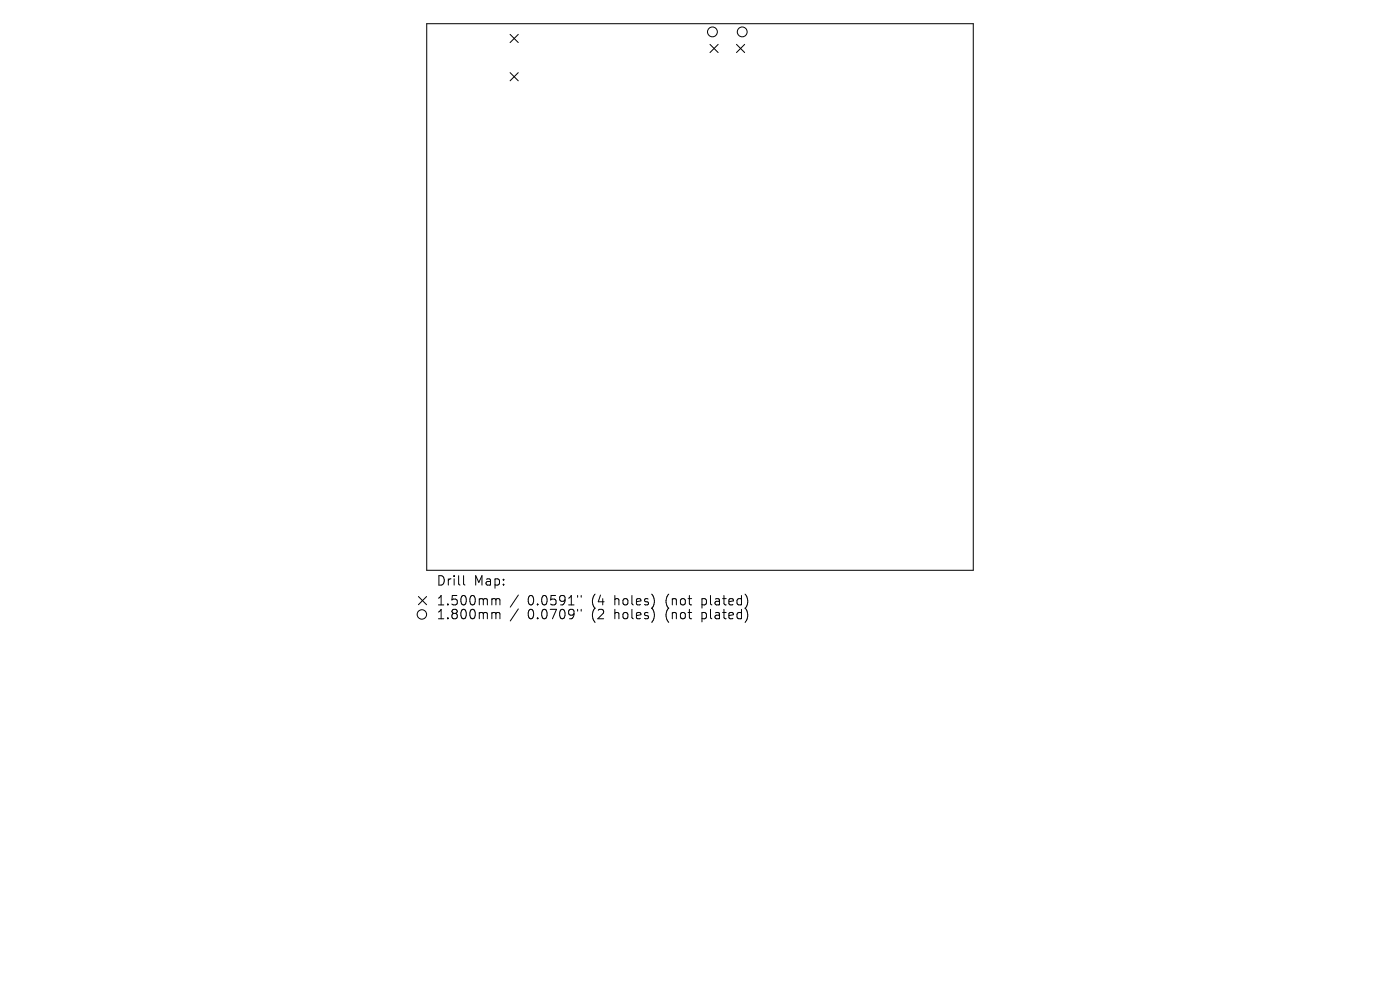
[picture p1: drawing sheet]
<svg xmlns="http://www.w3.org/2000/svg" width="297mm" height="210mm" viewBox="0 0 297 210" stroke-linecap="round" stroke-linejoin="round" font-family="sans-serif">
<defs><g id="words">
<g font-size="2.8">
<text x="92.5" y="124.5">Drill</text>
<text x="100.5" y="124.5">Map:</text>
<text x="92.5" y="128.7">1.500mm</text>
<text x="92.5" y="131.6">1.800mm</text>
<text x="111.9" y="128.7">0.0591&quot;</text>
<text x="111.9" y="131.6">0.0709&quot;</text>
<text x="125.7" y="128.7">(4</text>
<text x="125.7" y="131.6">(2</text>
<text x="130.6" y="128.7">holes)</text>
<text x="130.6" y="131.6">holes)</text>
<text x="141.7" y="128.7">(not</text>
<text x="141.7" y="131.6">(not</text>
<text x="149.5" y="128.7">plated)</text>
<text x="149.5" y="131.6">plated)</text>
</g>
</g></defs>
<g fill="none" stroke="#000" stroke-width=".21">
<path d="M90.5 5h116v116h-116zM108.2 7.3l1.7 1.7M108.2 15.4l1.7 1.7M109.9 7.3l-1.7 1.7M109.9 15.4l-1.7 1.7M150.6 9.4l1.8 1.8M152.4 9.4l-1.8 1.8M156.2 9.4l1.8 1.8M158 9.4l-1.8 1.8M88.8 126.5l1.7 1.8M90.5 126.5l-1.7 1.8M98.3 122.1v1.7l.3 .3"/>
<path d="M104.6 127l.5 .1 .1 .2M104.6 129.9l.5 .1 .1 .2M105.2 127.3l.3-.3 .5 .1 .1 1.2M105.2 127.3v1M105.2 130.2v1.1M105.2 130.2l.3-.3 .5 .1 .1 1.3M110 126.2l-1.8 2.6M110 129.2l-1.8 2.5M122.5 126.3v.4M122.5 129.3v.3M123.3 126.3v.4M123.3 129.3v.3"/>
<circle cx="151.1" cy="6.8" r="1.04"/>
<circle cx="157.5" cy="6.8" r="1.04"/>
<circle cx="89.5" cy="130.3" r="1"/>
</g>
<use href="#words"/>
</svg>
